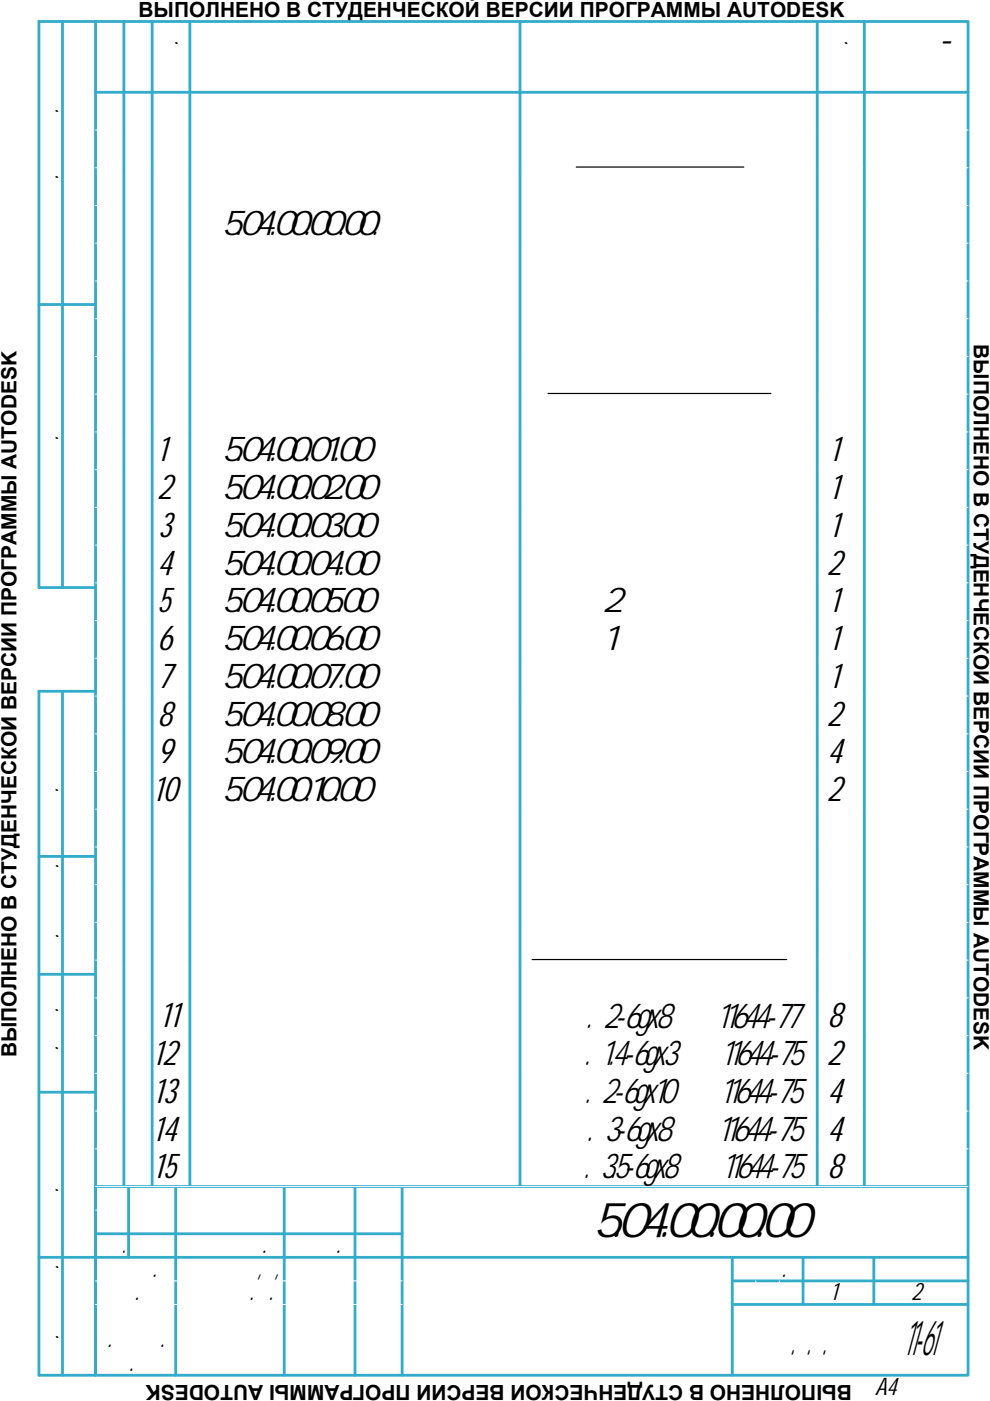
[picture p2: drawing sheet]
<svg xmlns="http://www.w3.org/2000/svg" width="210mm" height="297mm" viewBox="0 0 210 297" stroke-linecap="round" stroke-linejoin="round" font-family="sans-serif">
<defs><g id="words">
<g font-size="10.6">
<text x="116.5" y="262.2">РЛ5.04.00.00.00</text>
<text x="156.4" y="287.3">МГТУ им. Н. Э. Баумана СМ11-61Б</text>
</g>
<g font-size="7.6">
<text x="184.4" y="10.9">Приме-</text>
<text x="40.4" y="49.8">РЛ5.04.00.00.00.СБ</text>
<text x="110.4" y="49.8">Сборочный чертёж</text>
<text x="33.4" y="97.8">1</text>
<text x="40.4" y="97.8">РЛ5.04.00.01.00</text>
<text x="110.4" y="97.8">Винт в сборе</text>
<text x="175.9" y="97.8">1</text>
<text x="33.4" y="105.8">2</text>
<text x="40.4" y="105.8">РЛ5.04.00.02.00</text>
<text x="110.5" y="105.8">Двигатель в сборе</text>
<text x="175.9" y="105.8">1</text>
<text x="33.6" y="113.8">3</text>
<text x="40.4" y="113.8">РЛ5.04.00.03.00</text>
<text x="110.4" y="113.8">Энкодер в сборе</text>
<text x="175.9" y="113.8">1</text>
<text x="33.4" y="121.8">4</text>
<text x="40.4" y="121.8">РЛ5.04.00.04.00</text>
<text x="110.5" y="121.8">Микровыключатель в сборе</text>
<text x="175.4" y="121.8">2</text>
<text x="33.4" y="129.8">5</text>
<text x="40.4" y="129.8">РЛ5.04.00.05.00</text>
<text x="110.4" y="129.8">Плита 2 в сборе</text>
<text x="175.9" y="129.8">1</text>
<text x="33.4" y="137.8">6</text>
<text x="40.4" y="137.8">РЛ5.04.00.06.00</text>
<text x="110.4" y="137.8">Плита 1</text>
<text x="175.9" y="137.8">1</text>
<text x="33.4" y="145.8">7</text>
<text x="40.4" y="145.8">РЛ5.04.00.07.00</text>
<text x="110.4" y="145.8">Крышка</text>
<text x="175.9" y="145.8">1</text>
<text x="33.4" y="153.8">8</text>
<text x="40.4" y="153.8">РЛ5.04.00.08.00</text>
<text x="110.4" y="153.8">Направляющая</text>
<text x="175.4" y="153.8">2</text>
<text x="33.4" y="161.8">9</text>
<text x="40.4" y="161.8">РЛ5.04.00.09.00</text>
<text x="110.4" y="161.8">Стойка</text>
<text x="175.4" y="161.8">4</text>
<text x="32.4" y="169.8">10</text>
<text x="40.4" y="169.8">РЛ5.04.00.10.00</text>
<text x="110.4" y="169.8">Упор</text>
<text x="175.4" y="169.8">2</text>
<text x="34" y="217.8">11</text>
<text x="110.5" y="217.9">Винт А.М2-6gx8 ГОСТ11644-77</text>
<text x="175.4" y="217.8">8</text>
<text x="32.4" y="225.8">12</text>
<text x="110.5" y="225.9">Винт А.М1.4-6gx3 ГОСТ11644-75</text>
<text x="175.4" y="225.8">2</text>
<text x="32.6" y="233.8">13</text>
<text x="110.5" y="233.9">Винт А.М2-6gx10 ГОСТ11644-75</text>
<text x="175.4" y="233.8">4</text>
<text x="32.4" y="241.8">14</text>
<text x="110.5" y="241.9">Винт А.М3-6gx8 ГОСТ11644-75</text>
<text x="175.4" y="241.8">4</text>
<text x="32.6" y="249.8">15</text>
<text x="110.5" y="249.9">Винт А.М3.5-6gx8 ГОСТ11644-75</text>
<text x="175.4" y="249.8">8</text>
</g>
<g font-size="5.3">
<text x="37.7" y="15.7" transform="rotate(-90 37.7 15.7)">Поз.</text>
<text x="179.7" y="15.7" transform="rotate(-90 179.7 15.7)">Кол.</text>
<text x="12.3" y="46.2" transform="rotate(-90 12.3 46.2)">Перв. примен.</text>
<text x="12.3" y="103.1" transform="rotate(-90 12.3 103.1)">Справ. №</text>
<text x="12.3" y="176" transform="rotate(-90 12.3 176)">Подп. и дата</text>
<text x="12.4" y="205.1" transform="rotate(-90 12.4 205.1)">Инв. № дубл.</text>
<text x="12.3" y="230.8" transform="rotate(-90 12.3 230.8)">Взам. инв. №</text>
<text x="12.3" y="261" transform="rotate(-90 12.3 261)">Подп. и дата</text>
<text x="20.7" y="265.7">Изм.</text>
<text x="27.7" y="265.6">Лист</text>
<text x="40.7" y="265.6">№ докум.</text>
<text x="63.2" y="265.6">Подп.</text>
<text x="75.7" y="265.6">Дата</text>
<text x="20.5" y="270.7">Разраб.</text>
<text x="20.5" y="275.7">Пров.</text>
<text x="37.5" y="275.7">Иванов С. Е.</text>
<text x="37.6" y="270.7">Шестаков А, А,</text>
<text x="158.6" y="270.7">Лит.</text>
<text x="176.1" y="275.7">1</text>
<text x="193.3" y="275.7">2</text>
<text x="20.5" y="285.7">Н.контр.</text>
<text x="12.4" y="290.1" transform="rotate(-90 12.4 290.1)">Инв. № подл.</text>
<text x="20.5" y="290.6">Утв.</text>
<text x="95.5" y="295.7">Копировал</text>
<text x="165.5" y="295.7">Формат</text>
<text x="185.5" y="295.7">A4</text>
</g>
<g font-size="4.4">
<text x="29.4" y="3.5">ВЫПОЛНЕНО В СТУДЕНЧЕСКОЙ ВЕРСИИ ПРОГРАММЫ AUTODESK</text>
<text x="206.5" y="72.9" transform="rotate(90 206.5 72.9)">ВЫПОЛНЕНО В СТУДЕНЧЕСКОЙ ВЕРСИИ ПРОГРАММЫ AUTODESK</text>
<text x="3.5" y="224.2" transform="rotate(-90 3.5 224.2)">ВЫПОЛНЕНО В СТУДЕНЧЕСКОЙ ВЕРСИИ ПРОГРАММЫ AUTODESK</text>
<text x="180.6" y="293.6" transform="rotate(-180 180.6 293.6)">ВЫПОЛНЕНО В СТУДЕНЧЕСКОЙ ВЕРСИИ ПРОГРАММЫ AUTODESK</text>
</g>
</g></defs>
<!-- layer: 0 -->
<g fill="none" stroke="#fff" stroke-width=".21">
<path d="M.3 .1v296.5h209.7M20.3 27.6h185M20.3 35.6h185M20.3 43.6h185M20.3 51.6h185M20.3 59.6h185M20.3 67.6h185M20.3 75.6h185M20.3 83.6h185M20.3 91.6h185M20.3 99.6h185M20.3 107.6h185"/>
<path d="M20.3 115.6h185M20.3 123.6h185M20.3 131.6h185M20.3 139.6h185M20.3 147.6h185M20.3 155.6h185M20.3 163.6h185M20.3 171.6h185M20.3 179.6h185M20.3 187.6h185M20.3 195.6h185M20.3 203.6h185"/>
<path d="M20.3 211.6h185M20.3 219.6h185M20.3 227.6h185M20.3 235.6h185M20.3 243.6h185M20.3 251.6h185M20.3 256.6h65M20.3 271.6h65M20.3 276.6h65M160.2 271.6v5M165.2 271.6v5M20.3 281.6h65"/>
<path d="M20.3 286.6h65"/>
</g>
<g fill="none" stroke="#33acca" stroke-width=".59">
<path d="M13.3 4.6v120M20.3 4.6h185v287h-185zM20.3 4.6h-12v120h12M20.3 19.6h185M26.3 4.6v247M32.3 4.6v247M40.3 4.6v247M110.3 4.6v247M173.3 4.6v247M183.3 4.6v247M8.3 64.6h12M13.3 146.6v145"/>
<path d="M20.3 146.6h-12v145h12v-40h185M8.3 181.6h12M8.3 206.6h12M8.3 231.6h12M27.3 251.6v15M37.3 251.6v40M60.3 251.6v40M75.3 251.6v40M85.3 251.6v40M8.3 266.6h197M20.3 261.6h65M155.3 271.6h50"/>
<path d="M155.3 276.6h50M155.3 266.6v25M170.3 266.6v10M185.3 266.6v10"/>
</g>
<path d="M122.2 35.4h35.5M116.2 83.4h47.2M112.8 203.4h54" fill="none" stroke="#000" stroke-width=".25"/>
<use href="#words"/>
</svg>
